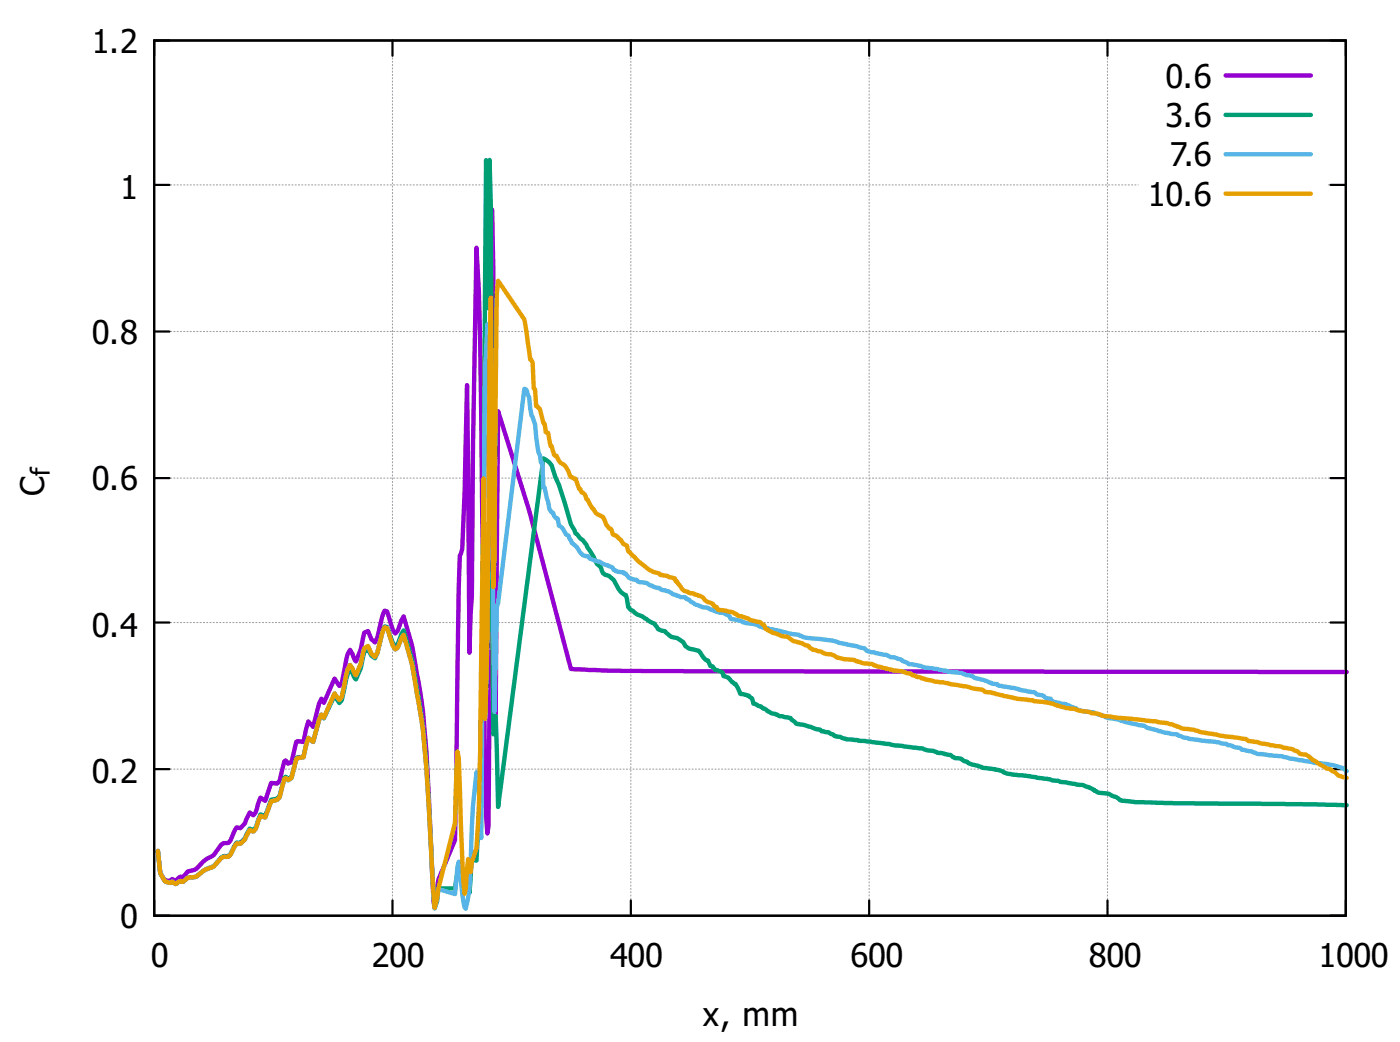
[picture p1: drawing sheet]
<svg xmlns="http://www.w3.org/2000/svg" width="226mm" height="168mm" viewBox="0 0 226 168" stroke-linecap="round" stroke-linejoin="round" font-family="sans-serif">
<defs><g id="words">
<g font-size="5.3">
<text x="14.8" y="8.5">1.2</text>
<text x="188" y="14.1">0.6</text>
<text x="188" y="20.5">3.6</text>
<text x="188.7" y="26.8">7.6</text>
<text x="19.4" y="32.1">1</text>
<text x="185.1" y="33.1">10.6</text>
<text x="14.8" y="55.4">0.8</text>
<text x="7.1" y="79.9" transform="rotate(-90 7.1 79.9)">C</text>
<text x="14.8" y="79">0.6</text>
<text x="14.8" y="102.6">0.4</text>
<text x="14.8" y="126.2">0.2</text>
<text x="19.4" y="149.5">0</text>
<text x="24.3" y="155.9">0</text>
<text x="59.9" y="155.9">200</text>
<text x="98.4" y="155.9">400</text>
<text x="137.2" y="155.9">600</text>
<text x="175.6" y="155.9">800</text>
<text x="212.6" y="155.9">1000</text>
<text x="113.4" y="165.4">x, mm</text>
</g>
<text font-size="4.2" x="8.1" y="76.7" transform="rotate(-90 8.1 76.7)">f</text>
</g></defs>
<g fill="none" stroke="#a0a0a4" stroke-width=".18" stroke-dasharray=".2 .4">
<path d="M24.9 6.5h192.1M24.9 29.8h158.6M214.2 29.8h2.8M24.9 53.4h192.1M24.9 77h192.1M24.9 100.3h192.1M24.9 123.9h192.1M24.9 147.6h192.1M24.9 147.6v-141.1M63.3 147.6v-141.1M101.7 147.6v-141.1M140.2 147.6v-141.1"/>
<path d="M178.6 147.6v-141.1M217 147.6v-141.1"/>
</g>
<g fill="none" stroke="#000" stroke-width=".35">
<path d="M24.9 6.5h192.1v141.1h-192.1zM27.3 6.5h-2.4v2.5M63.3 6.5v2.5M101.7 6.5v2.5M140.2 6.5v2.5M178.6 6.5v2.5M214.6 6.5h2.4v2.5M24.9 29.8h2.4M214.6 29.8h2.4M24.9 53.4h2.4M214.6 53.4h2.4M24.9 77h2.4"/>
<path d="M214.6 77h2.4M24.9 100.3h2.4M214.6 100.3h2.4M24.9 123.9h2.4M214.6 123.9h2.4M24.9 145.1v2.5h2.4M63.3 145.1v2.5M101.7 145.1v2.5M140.2 145.1v2.5M178.6 145.1v2.5M217 145.1v2.5h-2.4"/>
</g>
<path d="M197.6 12.2h13.8M217.2 108.3l-106.9-.1-12.1-.1-6.1-.3-6.8-25.5-5-16-.4 48.8-.2-21.1-.1-51-.3-9.3-.3 78-.2 21.4-.2 1.2-.2-2.8-.2-7.7-.8-68.7-.2-8.2-.4-7-.5 32.4-.2 23.8-.2 3-.2 6.1-.4-43.1a682.6 682.6 0 0 1-.8 26.3l-.3 1.1-.2 5.1-.6 40.8-2.7 6.4-.6 4.5-.2-1-.2-3.9-.9-20.3a87.6 87.6 0 0 0-1.4-11.6l-.4-2.2a48.5 48.5 0 0 0-1.9-8l-.4 .7-.6 1.7-.3 .4-.4-.6-1-3-.4-.1-.4 1-.7 3.3-.4 .8-.6-.5-.6-1.3-.6 .2-.5 2.7-.8 2-.9-1.9-.4 .7-.2 .8-.8 3.9-.4 .4-.7-1.1-1.8 3.9-.4-.7-.4 .8-.9 3.7-.8-.8-.8 3.3-.9-.2-.2 .1-.8 3.4-.6 .2-.3-.6-.3 .2-.7 3.1-.4 .5-1-.1-.9 2.9-.8-.6-.8 2.4-.3 .5-.6-.5-.8 1.8-.7 .8-.6-.2-1.2 2.4-.2 .1-.8 .1-.3 .3-1.2 1.6a7.6 7.6 0 0 0-2.9 2.2l-1.3 .5-.8 .9-.4-.1-.7 .6-.6-.2-.2 .2-.4 .1-.6-.1-.8-1.2-.3-3.6" fill="none" stroke="#9400d3" stroke-width=".71"/>
<path d="M197.6 18.5h13.8M217.2 129.8l-10-.2-17.9-.1-6.2-.2-1.3-.2a2.69 2.69 0 0 1-2-.7l-.3-.1a4.7 4.7 0 0 0-2.3-.5l-.4-.3h-.2l-.2-.3-1.2-.4a2.65 2.65 0 0 0-1.5-.3l-2.7-.5-.4-.2h-.8l-.9-.3-6.6-.8-1.1-.6-2.7-.4-1-.3a2.75 2.75 0 0 1-1.5-.6l-.4-.1a1.74 1.74 0 0 0-1.6-.5l-.3-.2a.92 .92 0 0 0-1-.4l-1.5-.3-.6-.3-1.2-.1-.7-.3-4.3-.5-1-.2-3-.4-3.9-.3-.9-.4-1-.2-.2-.2-.8-.4-1.1-.2-.2-.2-.6-.1-2.3-.7a1.78 1.78 0 0 1-1.5-.7l-.4-.4-1.8-.3-.7-.4a3 3 0 0 1-1.8-.8h-.1l-.4-.4h-.4l-.4-.3-.4-.1-.2-.8a3 3 0 0 0-1.9-.8l-.8-1.6h-.2l-.3-.3-.6-.7-.8-.2-.2-.6-1.2-.4-.3-.6-.4-.1-.4-.8-.4-.1-.4-.4-.7-1.1-1.6-.4-.6-.4a2.67 2.67 0 0 0-2.3-1.5l-.9-.9-1.2-.3-.6-.9-.7-.4-1.2-.8-.8-.2-1.1-.8-.4-.5-.4-1.9-.8-.5-1.1-1.9-.8-.7-.6-.1a1.39 1.39 0 0 1-.7-1.3l-.6-.5-1.7-3.1-.6-.8-.4-.2-.6-.8h-.2l-.7-1.5-2-6.4-.5-1.2-.6-1.9-.4-.5-1-.6-7.3 56.1-.4-14.6-.2 2.7-.1 .2-.3-26.2-.1-58.4-.2-7.9-.2 23.9-.4-23.9-.4 68.7-.8 37-.4 7.2-.5-.1-.2-1.4-.4 6.7-.4-2.1h-.2l-.4-.5-.7-.5-.2 .1-.2 .6-.2 1.7h-2.7l-.2 2-.4 1.1-.4-5.7a391.3 391.3 0 0 0-1.7-25.2l-1-5.7a50.7 50.7 0 0 0-1.9-8.1l-.4 .6-.6 1.6-.3 .3-.4-.5-1-2.6h-.4l-.4 .9-.7 3.3-.4 .9-.6-.4-.6-1.1-.6 .4-.5 2.7-.8 1.8-.9-1.6-.4 .7-.2 .8-.8 3.4-.4 .5-.7-1.2-1.8 3.7-.4-.6-.4 .9-.9 3.4-.8-.6-.8 3.1h-.9l-.2 .2-.8 3-.6 .4-.3-.4-.3 .2-.7 2.9-.4 .4-1 .2-.9 2.6-.8-.3-.8 2.2-.3 .4-.6-.3-.8 1.6-.7 .7h-.6l-1 1.8-.6 .4a.99 .99 0 0 0-1.1 .4l-1.2 1.2a6.8 6.8 0 0 0-2.7 1.7l-1.3 .1-.8 .7-.4-.1-.7 .5-.6-.4-.2 .2-1-.3-.8-1.3-.3-3.6" fill="none" stroke="#009e73" stroke-width=".71"/>
<path d="M197.6 24.9h13.8M217.2 124.3l-.4-.4a15.9 15.9 0 0 0-5-1l-3.7-.6a9.9 9.9 0 0 0-3.4-.6l-1.9-.2-1-.4-1.5-.3-.4-.3h-.6l-1.2-.4a1.2 1.2 0 0 0-1.1-.3l-1-.3-4.2-.4-1.8-.5-.1-.3-2-.2-2.9-.8-.5-.4-2.7-.5-2.2-.6a3.4 3.4 0 0 1-1.9-.6h-.5l-.8-.4-1.6-.1-1.1-.3-.2-.3h-.2a12.5 12.5 0 0 0-3.6-1l-.3-.5h-.1a1.04 1.04 0 0 1-1-.5l-.6-.1a1.01 1.01 0 0 1-.9-.5l-5.8-1-.2-.3h-.8l-1.4-.6-1.3-.3-.6-.4-1.1-.2a6.3 6.3 0 0 0-2.7-.4l-.4-.2-3.3-.5-.7-.3-1.9-.3-.3-.2-.7-.3-.2-.2-1.2-.4h-.5l-.6-.3-2.3-.5a1.67 1.67 0 0 1-1.4-.6l-3.8-.9a20.3 20.3 0 0 0-5.2-.8l-.8-.1-.8-.4-1.7-.2-1.9-.5a10.8 10.8 0 0 1-3.3-1l-.6-.1a3.3 3.3 0 0 1-1.9-.5l-1.6-.2a.89 .89 0 0 0-.7-.8l-.2-.2-1.3-.2-1.6-.7-.8-.1a3.7 3.7 0 0 1-2.1-1.2l-.4-.1-.2-.2-.3-.1a5 5 0 0 1-2.4-.9l-1.1-.2-.4-.3-1-.3-.1-.1-1.2-.5a1.45 1.45 0 0 1-1.3-.5l-.8-.1a1.06 1.06 0 0 1-1-.8h-.2l-.2-.3-1.1-.1-.4-.2-.2-.4-.8-.4-.7-.2a1.67 1.67 0 0 0-1.2-.5l-1-.4-.3-.4-.8-.1-.4-.4-.6-.9-.8-.6-.5-1.3-.4-.2-.6-1-.6-.4-.1-1.1h-.3l-.3-.4-.2-.6h-.2l-.4-.6-.8-3.4-.2-.1-.1-3.9h-.3l-.1-1.3-.2-.3-.6-4.6-.6-1.4-.4-3-.4-1.1-.3-.2-4.3 34.5-.2 .7-.4 16.8-.1-13.8a1913.7 1913.7 0 0 0-.8-46.7l-.2-1.9-.4 7.1-.6 75.7-.2-1.3-.2-7.3-.4-2.1-.5 5.5-.6 13.2-.6 3.3-.2-.2-.2-.9-.7-6.4-.2 .8-.4 4.4-2.7-.8-.6 3.1-.6-9a224.7 224.7 0 0 0-1.7-22.4l-1.3-7.8-1.4-4.9-.4 .6-.6 1.5-.3 .3-.4-.6-1-2.9-.4-.1-.4 .9-.7 3.2-.4 .7-.6-.5-.6-1.2-.6 .3-.5 2.5-.8 1.9-.9-1.7-.4 .7-.2 .7-.8 3.7-.4 .5-.7-1.1-1.8 4-.4-.5-.4 .8-.9 3.6-.8-.7-.8 3.1-.9 .2-.2 .2-.8 3-.6 .4-.3-.4-.3 .2-.7 2.8-.4 .5-1 .2-.9 2.6-.8-.2-.8 2.1-.3 .4-.6-.2-.8 1.5-.7 .7h-.6l-1 1.7a1.13 1.13 0 0 1-1.2 .4l-.3 .2-1.4 1.4a5.9 5.9 0 0 0-2.7 1.6l-1.3 .1-.8 .7-.4-.1-.7 .5-.6-.4-.2 .2h-.4l-.6-.3-.8-1.3-.3-3.6" fill="none" stroke="#56b4e9" stroke-width=".71"/>
<path d="M197.6 31.2h13.8M217.2 125.4l-1-.3a1.27 1.27 0 0 1-1-.7l-.3-.1-.4-.4-.6-.1-1.9-1.2-.2-.1a2.22 2.22 0 0 0-2.1-1 2.84 2.84 0 0 0-1.9-.9l-.8-.1-.4-.2-1.7-.2-2.1-.5-1-.1a.76 .76 0 0 1-.8-.4l-4.2-.5-3.3-.6-1-.4-1.7-.2a17.1 17.1 0 0 0-6-1.3l-7.1-.8a2.58 2.58 0 0 0-1.7-.4l-.2-.1-1.7-.3-.6-.2a17.4 17.4 0 0 1-4.2-1l-2.5-.3-.3-.2-2.5-.2-3.4-.7-.8-.3-.6-.1a.76 .76 0 0 1-.7-.3l-2.7-.6-2.3-.3-1.4-.4-1.3-.1-1.6-.3-.1-.1h-.4l-.2-.2-1.4-.4-.2-.2-.6-.1-.9-.3-1.4-.2-3.1-.8-.3-.2-1.6-.2-.9-.2-.2-.2-1.7-.2-1.2-.2-1-.6h-.7l-1-.4-1.2-.3-.6-.4-.1-.2-.6-.1-.4-.3-1.4-.3-.5-.4a2.13 2.13 0 0 0-1.4-.5l-2.1-.8-.6-.4-.2-.6a4.1 4.1 0 0 0-2.2-.8l-.3-.2-1.1-.4h-.6l-.4-.4-.5-.3-2.2-.3-.2-.1-.1-.4-.4-.1-.2-.4a2.58 2.58 0 0 1-1.8-1.1l-1.1-.4-.2-.2h-.6l-.8-.3a1.04 1.04 0 0 1-.7-.8l-.6-.8h-.2l-.2-.5-1-.2-.1-.2-1.2-.1-.2-.3-1-.2-.5-.3-1.8-1.4-1.7-1.7-.2-.9-.6-.2-.4-.7-.7-.7-.6-.2-.2-.8-.2-.1a2.48 2.48 0 0 1-.9-1.5 1.69 1.69 0 0 0-1-.8l-.4-.2-.6-.8-.7-1.4-.2-.1-.2-.7-.4-.3h-.2l-.2-.6h-.2l-.6-1.6-.7-.3-.2-.4a2.69 2.69 0 0 0-1.6-2l-.6-1-.3-.2-.4-1.4h-.2l-.4-2.1-.4-.2-.2-1.3-.2-.1-.4-1.6a1.38 1.38 0 0 0-.7-1.2l-.2-2.7-.2-.1-.2-4.1-.2-.5-.2-.1-.9-6.4-4.3-6.3-.2 2.1-.4 43-.1 4.3-.4-46.6-.2 8.6-.4 46.3-.2 8.6-.2 4.4-.2-38.8-.6 43.9-.2 9.6-.4 6.1-.7 2.1-.2 1.8-.4-2.2-.4 4.8-.2 .8-.4-5.7-.5-16.2-.2-1-.4 11.5-2.7 10.6-.2 1.5-.4 1.6-.4-5.4a377 377 0 0 0-1.7-24.8l-1-5.6a49 49 0 0 0-1.9-8.2l-.4 .6-.6 1.4-.3 .4-.4-.6-1-2.9-.4-.1-.4 .9-.7 3.2-.4 .7-.6-.5-.6-1.3-.6 .3-.5 2.6-.8 1.8-.9-1.6-.4 .7-.2 .8-.8 3.6-.4 .5-.7-1.1-1.8 4-.4-.5-.4 .8-.9 3.5-.8-.6-.8 3.1-.9 .2-.2 .1-.8 3.1-.6 .3-.3-.3-.3 .2-.7 2.9-.4 .4-1 .2-.9 2.6-.8-.2-.8 2.1-.3 .4-.6-.2-.8 1.5-.7 .7-.6-.1-1 1.8-.4 .4h-.2a1.02 1.02 0 0 0-1.1 .4l-1.2 1.2a6.2 6.2 0 0 0-2.7 1.6l-1.3 .1-.8 .7-.4-.1-.7 .5-.6-.4-.2 .2h-.4l-.6-.3-.8-1.3-.3-3.6" fill="none" stroke="#e69f00" stroke-width=".71"/>
<use href="#words"/>
</svg>
